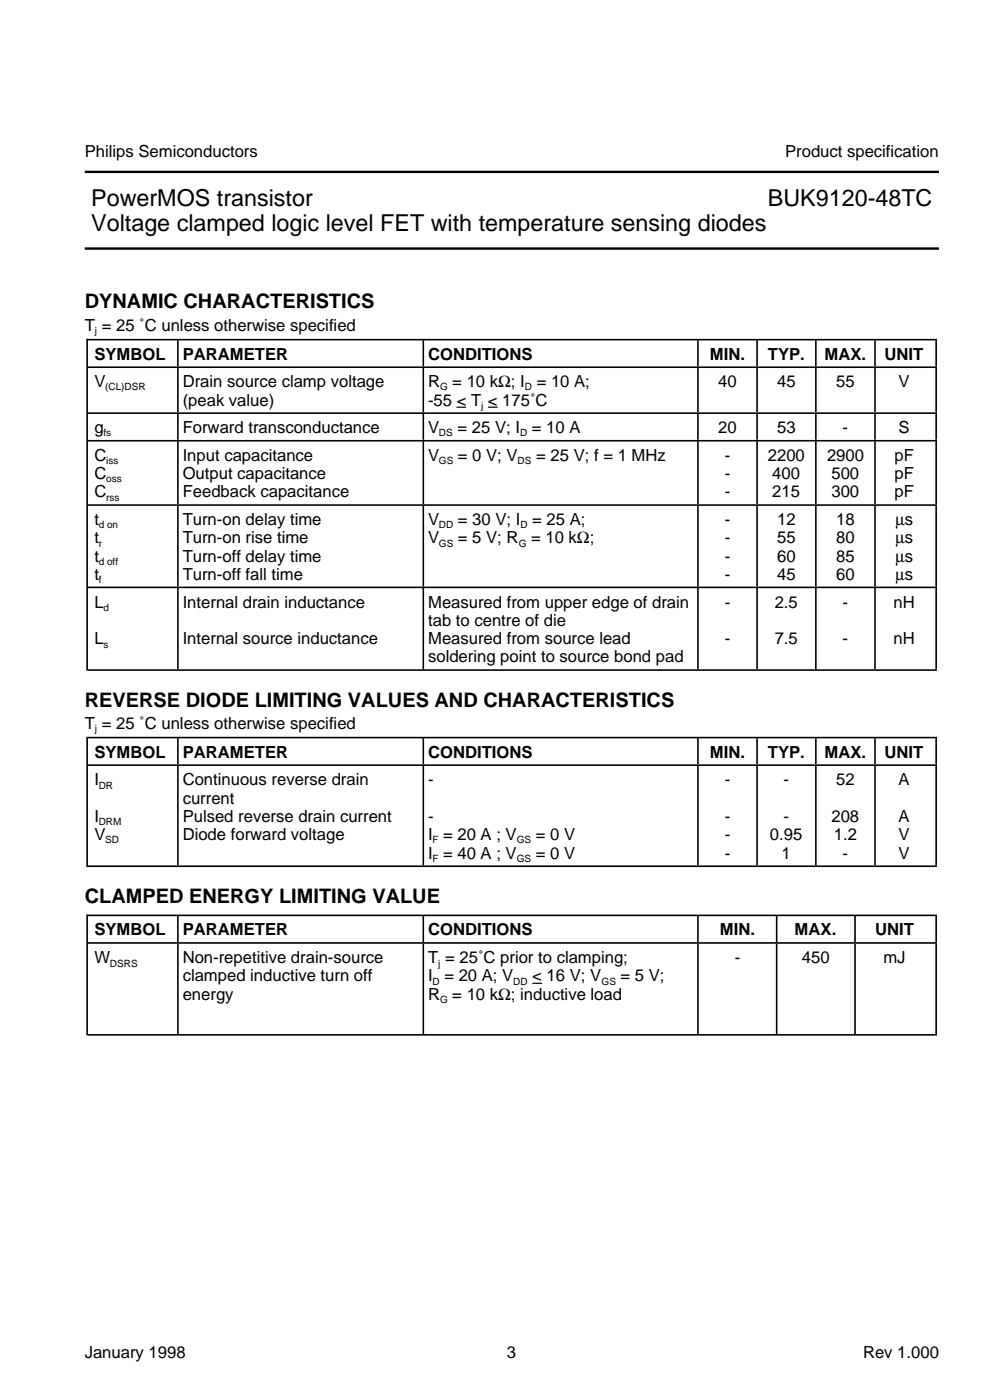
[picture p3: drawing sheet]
<svg xmlns="http://www.w3.org/2000/svg" width="210mm" height="297mm" viewBox="0 0 210 297" stroke-linecap="round" stroke-linejoin="round" font-family="sans-serif">
<defs><g id="words">
<g font-size="4.9">
<text x="19.3" y="43.6">PowerMOS transistor</text>
<text x="162.6" y="43.6">BUK9120-48TC</text>
<text x="19.3" y="49">Voltage clamped logic level FET with temperature sensing diodes</text>
</g>
<g font-size="4.2">
<text x="17.9" y="65.4">DYNAMIC CHARACTERISTICS</text>
<text x="17.9" y="149.8">REVERSE DIODE LIMITING VALUES AND CHARACTERISTICS</text>
<text x="17.9" y="191.3">CLAMPED ENERGY LIMITING VALUE</text>
</g>
<g font-size="3.5">
<text x="17.9" y="33.3">Philips Semiconductors</text>
<text x="166.3" y="33.3">Product specification</text>
<text x="17.9" y="70.2">T = 25 ˚C unless otherwise specified</text>
<text x="20" y="76.2">SYMBOL</text>
<text x="38.7" y="76.2">PARAMETER</text>
<text x="90.7" y="76.2">CONDITIONS</text>
<text x="150.4" y="76.2">MIN.</text>
<text x="162.6" y="76.2">TYP.</text>
<text x="174.7" y="76.2">MAX.</text>
<text x="187.4" y="76.2">UNIT</text>
<text x="20" y="82.1">V</text>
<text x="38.7" y="82.1">Drain source clamp voltage</text>
<text x="90.7" y="82.1">R</text>
<text x="95.8" y="82.1">= 10 kΩ; I</text>
<text x="113.7" y="82.1">= 10 A;</text>
<text x="152.1" y="82.1">40</text>
<text x="164.6" y="82.1">45</text>
<text x="177.1" y="82.1">55</text>
<text x="190.3" y="82.1">V</text>
<text x="38.7" y="86">(peak value)</text>
<text x="90.7" y="86">-55 &lt; T &lt; 175˚C</text>
<text x="20" y="91.8">g</text>
<text x="38.7" y="91.8">Forward transconductance</text>
<text x="90.7" y="91.8">V</text>
<text x="96.9" y="91.8">= 25 V; I</text>
<text x="112.7" y="91.8">= 10 A</text>
<text x="152.1" y="91.8">20</text>
<text x="164.6" y="91.8">53</text>
<text x="178.5" y="91.8">-</text>
<text x="190.3" y="91.8">S</text>
<text x="20" y="97.6">C</text>
<text x="20" y="101.5">C</text>
<text x="38.7" y="97.6">Input capacitance</text>
<text x="38.7" y="101.5">Output capacitance</text>
<text x="90.7" y="97.6">V</text>
<text x="97" y="97.6">= 0 V; V</text>
<text x="113.6" y="97.6">= 25 V; f = 1 MHz</text>
<text x="153.5" y="97.6">-</text>
<text x="153.5" y="101.5">-</text>
<text x="162.6" y="97.6">2200</text>
<text x="163.6" y="101.5">400</text>
<text x="175.2" y="97.6">2900</text>
<text x="176.1" y="101.5">500</text>
<text x="189.5" y="101.5">pF</text>
<text x="189.5" y="97.6">pF</text>
<text x="20" y="105.4">C</text>
<text x="38.7" y="105.4">Feedback capacitance</text>
<text x="153.5" y="105.4">-</text>
<text x="163.6" y="105.4">215</text>
<text x="176.1" y="105.4">300</text>
<text x="189.5" y="105.4">pF</text>
<text x="20" y="111.3">t</text>
<text x="38.7" y="111.3">Turn-on delay time</text>
<text x="90.7" y="111.3">V</text>
<text x="97" y="111.3">= 30 V; I</text>
<text x="112.7" y="111.3">= 25 A;</text>
<text x="153.5" y="111.3">-</text>
<text x="164.6" y="111.3">12</text>
<text x="177.1" y="111.3">18</text>
<text x="189.7" y="111.3">µs</text>
<text x="20" y="115.2">t</text>
<text x="20" y="119.1">t</text>
<text x="38.7" y="115.2">Turn-on rise time</text>
<text x="38.7" y="119.1">Turn-off delay time</text>
<text x="90.7" y="115.2">V</text>
<text x="97" y="115.2">= 5 V; R</text>
<text x="112.5" y="115.2">= 10 kΩ;</text>
<text x="153.5" y="115.2">-</text>
<text x="153.5" y="119.1">-</text>
<text x="164.6" y="115.2">55</text>
<text x="164.6" y="119.1">60</text>
<text x="177.1" y="115.2">80</text>
<text x="177.1" y="119.1">85</text>
<text x="189.7" y="115.2">µs</text>
<text x="189.7" y="119.1">µs</text>
<text x="20" y="122.9">t</text>
<text x="38.7" y="122.9">Turn-off fall time</text>
<text x="153.5" y="122.9">-</text>
<text x="164.6" y="122.9">45</text>
<text x="177.1" y="122.9">60</text>
<text x="189.7" y="122.9">µs</text>
<text x="20" y="128.8">L</text>
<text x="38.7" y="128.8">Internal drain inductance</text>
<text x="90.7" y="128.8">Measured from upper edge of drain</text>
<text x="153.5" y="128.8">-</text>
<text x="164.1" y="128.8">2.5</text>
<text x="178.5" y="128.8">-</text>
<text x="189.2" y="128.8">nH</text>
<text x="20" y="136.5">L</text>
<text x="38.7" y="136.5">Internal source inductance</text>
<text x="90.7" y="132.6">tab to centre of die</text>
<text x="90.7" y="136.5">Measured from source lead</text>
<text x="153.5" y="136.5">-</text>
<text x="164.1" y="136.5">7.5</text>
<text x="178.5" y="136.5">-</text>
<text x="189.2" y="136.5">nH</text>
<text x="90.7" y="140.4">soldering point to source bond pad</text>
<text x="17.9" y="154.5">T = 25 ˚C unless otherwise specified</text>
<text x="20" y="160.5">SYMBOL</text>
<text x="38.7" y="160.5">PARAMETER</text>
<text x="90.7" y="160.5">CONDITIONS</text>
<text x="150.4" y="160.5">MIN.</text>
<text x="162.6" y="160.5">TYP.</text>
<text x="174.7" y="160.5">MAX.</text>
<text x="187.4" y="160.5">UNIT</text>
<text x="20" y="166.4">I</text>
<text x="38.7" y="166.4">Continuous reverse drain</text>
<text x="90.7" y="166.4">-</text>
<text x="153.5" y="166.4">-</text>
<text x="166" y="166.4">-</text>
<text x="177.1" y="166.4">52</text>
<text x="190.3" y="166.4">A</text>
<text x="38.7" y="170.3">current</text>
<text x="20" y="174.2">I</text>
<text x="20" y="178.1">V</text>
<text x="38.7" y="174.2">Pulsed reverse drain current</text>
<text x="38.7" y="178.1">Diode forward voltage</text>
<text x="90.7" y="174.2">-</text>
<text x="90.7" y="178.1">I = 20 A ; V</text>
<text x="113.5" y="178.1">= 0 V</text>
<text x="153.5" y="178.1">-</text>
<text x="153.5" y="174.2">-</text>
<text x="163.1" y="178.1">0.95</text>
<text x="166" y="174.2">-</text>
<text x="176.1" y="174.2">208</text>
<text x="176.6" y="178.1">1.2</text>
<text x="190.3" y="178.1">V</text>
<text x="190.3" y="174.2">A</text>
<text x="90.7" y="182">I = 40 A ; V</text>
<text x="113.5" y="182">= 0 V</text>
<text x="153.5" y="182">-</text>
<text x="165.5" y="182">1</text>
<text x="178.5" y="182">-</text>
<text x="190.3" y="182">V</text>
<text x="20" y="198.2">SYMBOL</text>
<text x="38.7" y="198.2">PARAMETER</text>
<text x="90.7" y="198.2">CONDITIONS</text>
<text x="152.5" y="198.2">MIN.</text>
<text x="168.3" y="198.2">MAX.</text>
<text x="185.3" y="198.2">UNIT</text>
<text x="20" y="204.1">W</text>
<text x="38.7" y="204.1">Non-repetitive drain-source</text>
<text x="38.7" y="208">clamped inductive turn off</text>
<text x="90.7" y="204.1">T = 25˚C prior to clamping;</text>
<text x="90.7" y="208">I = 20 A; V</text>
<text x="112.7" y="208">&lt; 16 V; V</text>
<text x="131.5" y="208">= 5 V;</text>
<text x="155.6" y="204.1">-</text>
<text x="169.8" y="204.1">450</text>
<text x="187.1" y="204.1">mJ</text>
<text x="38.7" y="211.9">energy</text>
<text x="90.7" y="211.9">R</text>
<text x="95.8" y="211.9">= 10 kΩ; inductive load</text>
<text x="17.9" y="287.7">January 1998</text>
<text x="107.4" y="287.7">3</text>
<text x="182.8" y="287.7">Rev 1.000</text>
</g>
<g font-size="2.1">
<text x="20.1" y="70.9">j</text>
<text x="22.3" y="82.7">(CL)DSR</text>
<text x="93.2" y="82.7">G</text>
<text x="111.2" y="82.7">D</text>
<text x="101.9" y="86.6">j</text>
<text x="21.9" y="92.5">fs</text>
<text x="93" y="92.5">DS</text>
<text x="110.2" y="92.5">D</text>
<text x="22.5" y="98.4">iss</text>
<text x="93" y="98.4">GS</text>
<text x="109.6" y="98.4">DS</text>
<text x="22.5" y="102.2">oss</text>
<text x="22.5" y="106.1">rss</text>
<text x="20.9" y="111.9">d on</text>
<text x="93" y="111.9">DD</text>
<text x="110.2" y="111.9">D</text>
<text x="20.9" y="115.8">r</text>
<text x="20.9" y="119.7">d off</text>
<text x="93" y="115.8">GS</text>
<text x="109.9" y="115.8">G</text>
<text x="20.9" y="123.6">f</text>
<text x="21.9" y="129.5">d</text>
<text x="21.9" y="137.3">s</text>
<text x="20.1" y="155.2">j</text>
<text x="20.9" y="167.1">DR</text>
<text x="20.9" y="174.9">DRM</text>
<text x="22.3" y="178.7">SD</text>
<text x="91.6" y="178.7">F</text>
<text x="109.5" y="178.7">GS</text>
<text x="91.6" y="182.6">F</text>
<text x="109.5" y="182.6">GS</text>
<text x="23.3" y="204.8">DSRS</text>
<text x="91.6" y="208.7">D</text>
<text x="92.8" y="204.8">j</text>
<text x="108.7" y="208.7">DD</text>
<text x="127.4" y="208.7">GS</text>
<text x="93.2" y="212.5">G</text>
</g>
</g></defs>
<g fill="none" stroke="#000" stroke-width=".34">
<path d="M18.6 77.8h179.9M18.6 72h179.9M18.6 93.4h179.9M18.6 87.6h179.9M18.6 107h179.9M18.6 124.5h179.9M18.6 156.3h179.9M18.6 142h179.9M18.6 162.2h179.9M18.6 199.8h179.9M18.6 194h179.9M18.6 183.6h179.9"/>
<path d="M18.6 219.3h179.9"/>
</g>
<path d="M96.7 86.3h2M103.4 86.3h2M112.8 208.4h2" fill="none" stroke="#000" stroke-width=".25"/>
<path d="M37.5 209.6h.3M89.5 209.6h.3M147.7 209.6h.3M164.3 209.6h.4M180.9 209.6h.4M198.1 209.6h.4" fill="none" stroke="#000" stroke-width="19.1" stroke-linecap="butt"/>
<g fill="none" stroke="#000" stroke-width="5.5" stroke-linecap="butt">
<path d="M37.5 74.9h.3M89.5 74.9h.3M147.7 74.9h.3M160.2 74.9h.3M172.6 74.9h.4M185.2 74.9h.3M198.1 74.9h.4M37.5 90.4h.3M89.5 90.4h.3M147.7 90.4h.3M160.2 90.4h.3M172.6 90.4h.4"/>
<path d="M185.2 90.4h.3M198.1 90.4h.4M37.5 159.2h.3M89.5 159.2h.3M147.7 159.2h.3M160.2 159.2h.3M172.6 159.2h.4M185.2 159.2h.3M198.1 159.2h.4M37.5 196.9h.3M89.5 196.9h.3M147.7 196.9h.3"/>
<path d="M164.3 196.9h.4M180.9 196.9h.4M198.1 196.9h.4"/>
</g>
<path d="M18.3 206.6h.3" fill="none" stroke="#000" stroke-width="25.7" stroke-linecap="butt"/>
<path d="M37.5 172.8h.3M89.5 172.8h.3M147.7 172.8h.3M160.2 172.8h.3M172.6 172.8h.4M185.2 172.8h.3M198.1 172.8h.4" fill="none" stroke="#000" stroke-width="21.1" stroke-linecap="butt"/>
<path d="M18.3 169.9h.3" fill="none" stroke="#000" stroke-width="27.6" stroke-linecap="butt"/>
<path d="M37.5 133.2h.3M89.5 133.2h.3M147.7 133.2h.3M160.2 133.2h.3M172.6 133.2h.4M185.2 133.2h.3M198.1 133.2h.4" fill="none" stroke="#000" stroke-width="17.2" stroke-linecap="butt"/>
<path d="M37.5 115.8h.3M89.5 115.8h.3M147.7 115.8h.3M160.2 115.8h.3M172.6 115.8h.4M185.2 115.8h.3M198.1 115.8h.4" fill="none" stroke="#000" stroke-width="17.1" stroke-linecap="butt"/>
<path d="M37.5 100.2h.3M89.5 100.2h.3M147.7 100.2h.3M160.2 100.2h.3M172.6 100.2h.4M185.2 100.2h.3M198.1 100.2h.4" fill="none" stroke="#000" stroke-width="13.3" stroke-linecap="butt"/>
<path d="M37.5 82.6h.3M89.5 82.6h.3M147.7 82.6h.3M160.2 82.6h.3M172.6 82.6h.4M185.2 82.6h.3M198.1 82.6h.4" fill="none" stroke="#000" stroke-width="9.4" stroke-linecap="butt"/>
<path d="M18.3 106.9h.3" fill="none" stroke="#000" stroke-width="70.4" stroke-linecap="butt"/>
<path d="M17.9 36.4h181M17.9 52.7h181" fill="none" stroke="#000" stroke-width=".51"/>
<use href="#words"/>
</svg>
